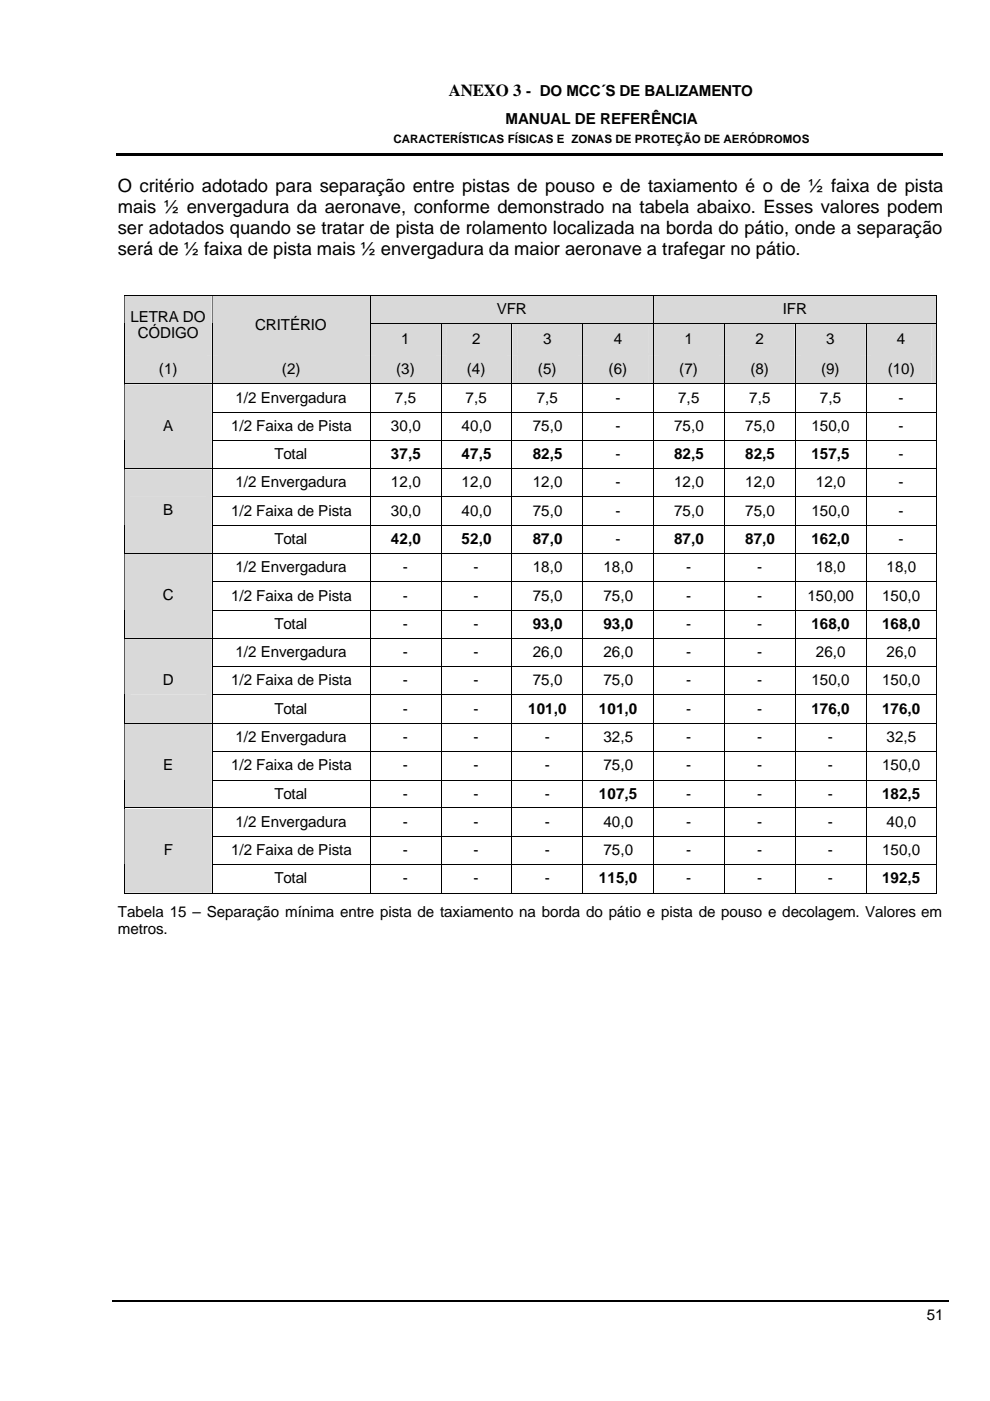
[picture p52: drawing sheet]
<svg xmlns="http://www.w3.org/2000/svg" width="210mm" height="297mm" viewBox="0 0 210 297" stroke-linecap="round" stroke-linejoin="round" font-family="sans-serif">
<defs><g id="words">
<g font-size="3.9">
<text x="25" y="40.7">O critério adotado para separação entre pistas de pouso e de taxiamento é o de ½ faixa de pista</text>
<text x="25" y="45.1">mais ½ envergadura da aeronave, conforme demonstrado na tabela abaixo. Esses valores podem</text>
<text x="25" y="49.6">ser adotados quando se tratar de pista de rolamento localizada na borda do pátio, onde a separação</text>
<text x="25" y="54">será de ½ faixa de pista mais ½ envergadura da maior aeronave a trafegar no pátio.</text>
</g>
<text font-size="3.6" x="95.2" y="20.3">ANEXO 3 - DO MCC´S DE BALIZAMENTO</text>
<g font-size="3.2">
<text x="107.2" y="26.2">MANUAL DE REFERÊNCIA</text>
<text x="27.7" y="68.2">LETRA DO</text>
<text x="29.2" y="71.7">CÓDIGO</text>
<text x="54.1" y="70">CRITÉRIO</text>
<text x="105.3" y="66.7">VFR</text>
<text x="165.9" y="66.7">IFR</text>
<text x="85.1" y="73">1</text>
<text x="100.1" y="73">2</text>
<text x="115.1" y="73">3</text>
<text x="130.1" y="73">4</text>
<text x="145.1" y="73">1</text>
<text x="160.2" y="73">2</text>
<text x="175.2" y="73">3</text>
<text x="190.2" y="73">4</text>
<text x="33.7" y="79.3">(1)</text>
<text x="59.8" y="79.3">(2)</text>
<text x="84" y="79.3">(3)</text>
<text x="99" y="79.3">(4)</text>
<text x="114" y="79.3">(5)</text>
<text x="129" y="79.3">(6)</text>
<text x="144" y="79.3">(7)</text>
<text x="159.1" y="79.3">(8)</text>
<text x="174.1" y="79.3">(9)</text>
<text x="188.2" y="79.3">(10)</text>
<text x="50" y="85.4">1/2 Envergadura</text>
<text x="83.7" y="85.4">7,5</text>
<text x="98.7" y="85.4">7,5</text>
<text x="113.8" y="85.4">7,5</text>
<text x="130.5" y="85.4">-</text>
<text x="143.8" y="85.4">7,5</text>
<text x="158.8" y="85.4">7,5</text>
<text x="173.8" y="85.4">7,5</text>
<text x="190.5" y="85.4">-</text>
<text x="34.6" y="91.3">A</text>
<text x="49" y="91.4">1/2 Faixa de Pista</text>
<text x="82.9" y="91.4">30,0</text>
<text x="97.9" y="91.4">40,0</text>
<text x="112.9" y="91.4">75,0</text>
<text x="130.5" y="91.4">-</text>
<text x="142.9" y="91.4">75,0</text>
<text x="158" y="91.4">75,0</text>
<text x="172" y="91.4">150,0</text>
<text x="190.5" y="91.4">-</text>
<text x="58.2" y="97.4">Total</text>
<text x="82.9" y="97.4">37,5</text>
<text x="97.9" y="97.4">47,5</text>
<text x="112.9" y="97.4">82,5</text>
<text x="130.5" y="97.4">-</text>
<text x="142.9" y="97.4">82,5</text>
<text x="158" y="97.4">82,5</text>
<text x="172" y="97.4">157,5</text>
<text x="190.5" y="97.4">-</text>
<text x="50" y="103.3">1/2 Envergadura</text>
<text x="82.9" y="103.3">12,0</text>
<text x="97.9" y="103.3">12,0</text>
<text x="112.9" y="103.3">12,0</text>
<text x="130.5" y="103.3">-</text>
<text x="142.9" y="103.3">12,0</text>
<text x="158" y="103.3">12,0</text>
<text x="173" y="103.3">12,0</text>
<text x="190.5" y="103.3">-</text>
<text x="34.6" y="109.2">B</text>
<text x="49" y="109.3">1/2 Faixa de Pista</text>
<text x="82.9" y="109.3">30,0</text>
<text x="97.9" y="109.3">40,0</text>
<text x="112.9" y="109.3">75,0</text>
<text x="130.5" y="109.3">-</text>
<text x="142.9" y="109.3">75,0</text>
<text x="158" y="109.3">75,0</text>
<text x="172" y="109.3">150,0</text>
<text x="190.5" y="109.3">-</text>
<text x="58.2" y="115.3">Total</text>
<text x="82.9" y="115.3">42,0</text>
<text x="97.9" y="115.3">52,0</text>
<text x="112.9" y="115.3">87,0</text>
<text x="130.5" y="115.3">-</text>
<text x="142.9" y="115.3">87,0</text>
<text x="158" y="115.3">87,0</text>
<text x="172" y="115.3">162,0</text>
<text x="190.5" y="115.3">-</text>
<text x="50" y="121.4">1/2 Envergadura</text>
<text x="85.4" y="121.4">-</text>
<text x="100.4" y="121.4">-</text>
<text x="112.9" y="121.4">18,0</text>
<text x="127.9" y="121.4">18,0</text>
<text x="145.5" y="121.4">-</text>
<text x="160.5" y="121.4">-</text>
<text x="173" y="121.4">18,0</text>
<text x="188" y="121.4">18,0</text>
<text x="34.5" y="127.3">C</text>
<text x="49" y="127.4">1/2 Faixa de Pista</text>
<text x="85.4" y="127.4">-</text>
<text x="100.4" y="127.4">-</text>
<text x="112.9" y="127.4">75,0</text>
<text x="127.9" y="127.4">75,0</text>
<text x="145.5" y="127.4">-</text>
<text x="160.5" y="127.4">-</text>
<text x="171.2" y="127.4">150,00</text>
<text x="187" y="127.4">150,0</text>
<text x="58.2" y="133.4">Total</text>
<text x="85.4" y="133.4">-</text>
<text x="100.4" y="133.4">-</text>
<text x="112.9" y="133.4">93,0</text>
<text x="127.9" y="133.4">93,0</text>
<text x="145.5" y="133.4">-</text>
<text x="160.5" y="133.4">-</text>
<text x="172" y="133.4">168,0</text>
<text x="187" y="133.4">168,0</text>
<text x="50" y="139.3">1/2 Envergadura</text>
<text x="85.4" y="139.3">-</text>
<text x="100.4" y="139.3">-</text>
<text x="112.9" y="139.3">26,0</text>
<text x="127.9" y="139.3">26,0</text>
<text x="145.5" y="139.3">-</text>
<text x="160.5" y="139.3">-</text>
<text x="173" y="139.3">26,0</text>
<text x="188" y="139.3">26,0</text>
<text x="34.5" y="145.2">D</text>
<text x="49" y="145.3">1/2 Faixa de Pista</text>
<text x="85.4" y="145.3">-</text>
<text x="100.4" y="145.3">-</text>
<text x="112.9" y="145.3">75,0</text>
<text x="127.9" y="145.3">75,0</text>
<text x="145.5" y="145.3">-</text>
<text x="160.5" y="145.3">-</text>
<text x="172" y="145.3">150,0</text>
<text x="187" y="145.3">150,0</text>
<text x="58.2" y="151.3">Total</text>
<text x="85.4" y="151.3">-</text>
<text x="100.4" y="151.3">-</text>
<text x="112" y="151.3">101,0</text>
<text x="127" y="151.3">101,0</text>
<text x="145.5" y="151.3">-</text>
<text x="160.5" y="151.3">-</text>
<text x="172" y="151.3">176,0</text>
<text x="187" y="151.3">176,0</text>
<text x="50" y="157.3">1/2 Envergadura</text>
<text x="85.4" y="157.3">-</text>
<text x="100.4" y="157.3">-</text>
<text x="115.5" y="157.3">-</text>
<text x="127.9" y="157.3">32,5</text>
<text x="145.5" y="157.3">-</text>
<text x="160.5" y="157.3">-</text>
<text x="175.5" y="157.3">-</text>
<text x="188" y="157.3">32,5</text>
<text x="34.6" y="163.3">E</text>
<text x="49" y="163.4">1/2 Faixa de Pista</text>
<text x="85.4" y="163.4">-</text>
<text x="100.4" y="163.4">-</text>
<text x="115.5" y="163.4">-</text>
<text x="127.9" y="163.4">75,0</text>
<text x="145.5" y="163.4">-</text>
<text x="160.5" y="163.4">-</text>
<text x="175.5" y="163.4">-</text>
<text x="187" y="163.4">150,0</text>
<text x="58.2" y="169.4">Total</text>
<text x="85.4" y="169.4">-</text>
<text x="100.4" y="169.4">-</text>
<text x="115.5" y="169.4">-</text>
<text x="127" y="169.4">107,5</text>
<text x="145.5" y="169.4">-</text>
<text x="160.5" y="169.4">-</text>
<text x="175.5" y="169.4">-</text>
<text x="187" y="169.4">182,5</text>
<text x="50" y="175.3">1/2 Envergadura</text>
<text x="85.4" y="175.3">-</text>
<text x="100.4" y="175.3">-</text>
<text x="115.5" y="175.3">-</text>
<text x="127.9" y="175.3">40,0</text>
<text x="145.5" y="175.3">-</text>
<text x="160.5" y="175.3">-</text>
<text x="175.5" y="175.3">-</text>
<text x="188" y="175.3">40,0</text>
<text x="34.7" y="181.2">F</text>
<text x="49" y="181.3">1/2 Faixa de Pista</text>
<text x="85.4" y="181.3">-</text>
<text x="100.4" y="181.3">-</text>
<text x="115.5" y="181.3">-</text>
<text x="127.9" y="181.3">75,0</text>
<text x="145.5" y="181.3">-</text>
<text x="160.5" y="181.3">-</text>
<text x="175.5" y="181.3">-</text>
<text x="187" y="181.3">150,0</text>
<text x="58.2" y="187.3">Total</text>
<text x="85.4" y="187.3">-</text>
<text x="100.4" y="187.3">-</text>
<text x="115.5" y="187.3">-</text>
<text x="127" y="187.3">115,0</text>
<text x="145.5" y="187.3">-</text>
<text x="160.5" y="187.3">-</text>
<text x="175.5" y="187.3">-</text>
<text x="187" y="187.3">192,5</text>
<text x="25" y="194.4">Tabela 15 – Separação mínima entre pista de taxiamento na borda do pátio e pista de pouso e decolagem. Valores em</text>
<text x="25" y="198">metros.</text>
<text x="196.5" y="279.9">51</text>
</g>
<text font-size="2.5" x="83.4" y="30.3">CARACTERÍSTICAS FÍSICAS E ZONAS DE PROTEÇÃO DE AERÓDROMOS</text>
</g></defs>
<path d="M24.7 32.5h30.2v.5h-30.2zM54.7 32.5h.5v.5h-.5zM55.2 32.5h144.8v.5h-144.8zM184.8 275.7h.4v.3h-.4z" fill="#000"/>
<path d="M23.7 275.9h161.1M185.2 275.9h15.9" fill="none" stroke="#000" stroke-width=".34"/>
<g fill="#d9d9d9">
<path d="M78.7 62.8h59.8v5.7h-59.8z"/>
<path d="M79.8 62.8h57.5v5.7h-57.5z"/>
<path d="M138.7 62.8h59.8v5.7h-59.8z"/>
<path d="M139.8 62.8h57.6v5.7h-57.6z"/>
</g>
<path d="M26.2 62.6h.2v.2h-.2zM44.9 62.6h.1v.2h-.1zM78.5 62.6h.2v.2h-.2zM138.5 62.6h.2v.2h-.2zM198.5 62.6h.2v.2h-.2z" fill="#000"/>
<path d="M26.3 62.8v5.7M26.4 62.7h18.5M45 62.8v5.7M45 62.7h33.5M78.6 62.8v5.7M78.7 62.7h59.8M138.6 62.8v5.7M138.7 62.7h59.8M198.6 62.8v5.7" fill="none" stroke="#000" stroke-width=".21"/>
<g fill="#d9d9d9">
<path d="M26.4 62.8h18.5v12.5h-18.5z"/>
<path d="M27.6 64.3h16.2v4.6h-16.2z"/>
<path d="M27.6 68.9h16.2v4.8h-16.2z"/>
<path d="M45 62.8h33.5v12.5h-33.5z"/>
<path d="M46.2 66.1h31.1v5.7h-31.1z"/>
<path d="M78.7 68.7h14.8v6.6h-14.8z"/>
<path d="M79.8 69.1h12.6v5.8h-12.6z"/>
<path d="M93.6 68.7h14.9v6.6h-14.9z"/>
<path d="M94.7 69.1h12.7v5.8h-12.7z"/>
<path d="M108.6 68.7h14.8v6.6h-14.8z"/>
<path d="M109.8 69.1h12.6v5.8h-12.6z"/>
<path d="M123.6 68.7h14.9v6.6h-14.9z"/>
<path d="M124.8 69.1h12.6v5.8h-12.6z"/>
<path d="M138.7 68.7h14.8v6.6h-14.8z"/>
<path d="M139.8 69.1h12.6v5.8h-12.6z"/>
<path d="M153.7 68.7h14.8v6.6h-14.8z"/>
<path d="M154.9 69.1h12.6v5.8h-12.6z"/>
<path d="M168.7 68.7h14.9v6.6h-14.9z"/>
<path d="M169.8 69.1h12.7v5.8h-12.7z"/>
<path d="M183.7 68.7h14.8v6.6h-14.8z"/>
<path d="M184.8 69.1h12.6v5.8h-12.6z"/>
</g>
<path d="M26.2 68.5h.2v.2h-.2zM44.9 68.5h.1v.2h-.1zM78.5 68.5h.2v.2h-.2zM93.5 68.5h.1v.2h-.1zM108.5 68.5h.1v.2h-.1zM123.4 68.5h.2v.2h-.2zM138.5 68.5h.2v.2h-.2zM153.5 68.5h.2v.2h-.2zM168.5 68.5h.2v.2h-.2zM183.6 68.5h.1v.2h-.1zM198.5 68.5h.2v.2h-.2z" fill="#000"/>
<g fill="none" stroke="#000" stroke-width=".21">
<path d="M26.3 68.7v6.6M45 68.7v6.6M78.6 68.7v6.6M78.7 68.6h14.8M93.6 68.7v6.6M93.6 68.6h14.9M108.5 68.7v6.6M108.6 68.6h14.8M123.5 68.7v6.6M123.6 68.6h14.9M138.6 68.7v6.6M138.7 68.6h14.8"/>
<path d="M153.6 68.7v6.6M153.7 68.6h14.8M168.6 68.7v6.6M168.7 68.6h14.9M183.6 68.7v6.6M183.7 68.6h14.8M198.6 68.7v6.6"/>
</g>
<g fill="#d9d9d9">
<path d="M26.4 75.3h18.5v6h-18.5z"/>
<path d="M27.6 75.4h16.2v5.7h-16.2z"/>
<path d="M45 75.3h33.5v6h-33.5z"/>
<path d="M46.2 75.4h31.1v5.7h-31.1z"/>
<path d="M78.7 75.3h14.8v6h-14.8z"/>
<path d="M79.8 75.4h12.6v5.7h-12.6z"/>
<path d="M93.6 75.3h14.9v6h-14.9z"/>
<path d="M94.7 75.4h12.7v5.7h-12.7z"/>
<path d="M108.6 75.3h14.8v6h-14.8z"/>
<path d="M109.8 75.4h12.6v5.7h-12.6z"/>
<path d="M123.6 75.3h14.9v6h-14.9z"/>
<path d="M124.8 75.4h12.6v5.7h-12.6z"/>
<path d="M138.7 75.3h14.8v6h-14.8z"/>
<path d="M139.8 75.4h12.6v5.7h-12.6z"/>
<path d="M153.7 75.3h14.8v6h-14.8z"/>
<path d="M154.9 75.4h12.6v5.7h-12.6z"/>
<path d="M168.7 75.3h14.9v6h-14.9z"/>
<path d="M169.8 75.4h12.7v5.7h-12.7z"/>
<path d="M183.7 75.3h14.8v6h-14.8z"/>
<path d="M184.8 75.4h12.6v5.7h-12.6z"/>
</g>
<g fill="none" stroke="#000" stroke-width=".21">
<path d="M26.3 75.3v6M45 75.3v6M78.6 75.3v6M93.6 75.3v6M108.5 75.3v6M123.5 75.3v6M138.6 75.3v6M153.6 75.3v6M168.6 75.3v6M183.6 75.3v6M198.6 75.3v6M26.3 81.5v5.8"/>
<path d="M26.3 87.5v5.8M26.4 81.4h18.5M45 81.5v5.8M45 87.5v5.8M45 81.4h33.5M45 87.4h33.5M78.6 81.5v5.8M78.6 87.5v5.8M78.7 81.4h14.8M78.7 87.4h14.8M93.6 81.5v5.8M93.6 87.5v5.8"/>
<path d="M93.6 81.4h14.9M93.6 87.4h14.9M108.5 81.5v5.8M108.5 87.5v5.8M108.6 81.4h14.8M108.6 87.4h14.8M123.5 81.5v5.8M123.5 87.5v5.8M123.6 81.4h14.9M123.6 87.4h14.9M138.6 81.5v5.8M138.6 87.5v5.8"/>
<path d="M138.7 81.4h14.8M138.7 87.4h14.8M153.6 81.5v5.8M153.6 87.5v5.8M153.7 81.4h14.8M153.7 87.4h14.8M168.6 81.5v5.8M168.6 87.5v5.8M168.7 81.4h14.9M168.7 87.4h14.9M183.6 81.5v5.8M183.6 87.5v5.8"/>
<path d="M183.7 81.4h14.8M183.7 87.4h14.8M198.6 81.5v5.8M198.6 87.5v5.8"/>
</g>
<g fill="#000">
<path d="M26.2 81.3h.2v.2h-.2zM26.2 87.3h.2v.2h-.2zM44.9 81.3h.1v.2h-.1zM44.9 87.3h.1v.2h-.1zM78.5 81.3h.2v.2h-.2zM78.5 87.3h.2v.2h-.2zM93.5 81.3h.1v.2h-.1zM93.5 87.3h.1v.2h-.1zM108.5 81.3h.1v.2h-.1zM108.5 87.3h.1v.2h-.1zM123.4 81.3h.2v.2h-.2zM123.4 87.3h.2v.2h-.2z"/>
<path d="M138.5 81.3h.2v.2h-.2zM138.5 87.3h.2v.2h-.2zM153.5 81.3h.2v.2h-.2zM153.5 87.3h.2v.2h-.2zM168.5 81.3h.2v.2h-.2zM168.5 87.3h.2v.2h-.2zM183.6 81.3h.1v.2h-.1zM183.6 87.3h.1v.2h-.1zM198.5 81.3h.2v.2h-.2zM198.5 87.3h.2v.2h-.2z"/>
</g>
<g fill="#d9d9d9">
<path d="M26.4 81.5h18.5v17.8h-18.5z"/>
<path d="M27.6 87.4h16.2v5.8h-16.2z"/>
</g>
<g fill="#000">
<path d="M26.2 93.3h.2v.2h-.2zM26.2 99.3h.2v.1h-.2zM44.9 93.3h.1v.2h-.1zM44.9 99.3h.1v.1h-.1zM78.5 93.3h.2v.2h-.2zM78.5 99.3h.2v.1h-.2zM93.5 93.3h.1v.2h-.1zM93.5 99.3h.1v.1h-.1zM108.5 93.3h.1v.2h-.1zM108.5 99.3h.1v.1h-.1zM123.4 93.3h.2v.2h-.2zM123.4 99.3h.2v.1h-.2z"/>
<path d="M138.5 93.3h.2v.2h-.2zM138.5 99.3h.2v.1h-.2zM153.5 93.3h.2v.2h-.2zM153.5 99.3h.2v.1h-.2zM168.5 93.3h.2v.2h-.2zM168.5 99.3h.2v.1h-.2zM183.6 93.3h.1v.2h-.1zM183.6 99.3h.1v.1h-.1zM198.5 93.3h.2v.2h-.2zM198.5 99.3h.2v.1h-.2zM26.2 105.3h.2v.1h-.2zM44.9 105.3h.1v.1h-.1z"/>
<path d="M78.5 105.3h.2v.1h-.2zM93.5 105.3h.1v.1h-.1zM108.5 105.3h.1v.1h-.1zM123.4 105.3h.2v.1h-.2zM138.5 105.3h.2v.1h-.2zM153.5 105.3h.2v.1h-.2zM168.5 105.3h.2v.1h-.2zM183.6 105.3h.1v.1h-.1zM198.5 105.3h.2v.1h-.2z"/>
</g>
<g fill="none" stroke="#000" stroke-width=".21">
<path d="M26.3 93.5v5.8M26.3 99.4v5.9M26.4 99.3h18.5M45 93.5v5.8M45 99.4v5.9M45 93.4h33.5M45 99.3h33.5M78.6 93.5v5.8M78.6 99.4v5.9M78.7 93.4h14.8M78.7 99.3h14.8M93.6 93.5v5.8"/>
<path d="M93.6 99.4v5.9M93.6 93.4h14.9M93.6 99.3h14.9M108.5 93.5v5.8M108.5 99.4v5.9M108.6 93.4h14.8M108.6 99.3h14.8M123.5 93.5v5.8M123.5 99.4v5.9M123.6 93.4h14.9M123.6 99.3h14.9M138.6 93.5v5.8"/>
<path d="M138.6 99.4v5.9M138.7 93.4h14.8M138.7 99.3h14.8M153.6 93.5v5.8M153.6 99.4v5.9M153.7 93.4h14.8M153.7 99.3h14.8M168.6 93.5v5.8M168.6 99.4v5.9M168.7 93.4h14.9M168.7 99.3h14.9M183.6 93.5v5.8"/>
<path d="M183.6 99.4v5.9M183.7 93.4h14.8M183.7 99.3h14.8M198.6 93.5v5.8M198.6 99.4v5.9M26.3 105.4v5.9M45 105.4v5.9M45 105.4h33.5M78.6 105.4v5.9M78.7 105.4h14.8M93.6 105.4v5.9M93.6 105.4h14.9"/>
<path d="M108.5 105.4v5.9M108.6 105.4h14.8M123.5 105.4v5.9M123.6 105.4h14.9M138.6 105.4v5.9M138.7 105.4h14.8M153.6 105.4v5.9M153.7 105.4h14.8M168.6 105.4v5.9M168.7 105.4h14.9M183.6 105.4v5.9M183.7 105.4h14.8"/>
<path d="M198.6 105.4v5.9"/>
</g>
<g fill="#d9d9d9">
<path d="M26.4 99.5h18.5v17.8h-18.5z"/>
<path d="M27.6 105.4h16.2v5.8h-16.2z"/>
</g>
<g fill="#000">
<path d="M26.2 111.3h.2v.1h-.2zM26.2 117.3h.2v.2h-.2zM44.9 111.3h.1v.1h-.1zM44.9 117.3h.1v.2h-.1zM78.5 111.3h.2v.1h-.2zM78.5 117.3h.2v.2h-.2zM93.5 111.3h.1v.1h-.1zM93.5 117.3h.1v.2h-.1zM108.5 111.3h.1v.1h-.1zM108.5 117.3h.1v.2h-.1zM123.4 111.3h.2v.1h-.2zM123.4 117.3h.2v.2h-.2z"/>
<path d="M138.5 111.3h.2v.1h-.2zM138.5 117.3h.2v.2h-.2zM153.5 111.3h.2v.1h-.2zM153.5 117.3h.2v.2h-.2zM168.5 111.3h.2v.1h-.2zM168.5 117.3h.2v.2h-.2zM183.6 111.3h.1v.1h-.1zM183.6 117.3h.1v.2h-.1zM198.5 111.3h.2v.1h-.2zM198.5 117.3h.2v.2h-.2zM26.2 123.3h.2v.2h-.2zM44.9 123.3h.1v.2h-.1z"/>
<path d="M78.5 123.3h.2v.2h-.2zM93.5 123.3h.1v.2h-.1zM108.5 123.3h.1v.2h-.1zM123.4 123.3h.2v.2h-.2zM138.5 123.3h.2v.2h-.2zM153.5 123.3h.2v.2h-.2zM168.5 123.3h.2v.2h-.2zM183.6 123.3h.1v.2h-.1zM198.5 123.3h.2v.2h-.2z"/>
</g>
<g fill="none" stroke="#000" stroke-width=".21">
<path d="M26.3 111.4v5.9M26.3 117.5v5.8M26.4 117.4h18.5M45 111.4v5.9M45 117.5v5.8M45 111.4h33.5M45 117.4h33.5M78.6 111.4v5.9M78.6 117.5v5.8M78.7 111.4h14.8M78.7 117.4h14.8M93.6 111.4v5.9"/>
<path d="M93.6 117.5v5.8M93.6 111.4h14.9M93.6 117.4h14.9M108.5 111.4v5.9M108.5 117.5v5.8M108.6 111.4h14.8M108.6 117.4h14.8M123.5 111.4v5.9M123.5 117.5v5.8M123.6 111.4h14.9M123.6 117.4h14.9M138.6 111.4v5.9"/>
<path d="M138.6 117.5v5.8M138.7 111.4h14.8M138.7 117.4h14.8M153.6 111.4v5.9M153.6 117.5v5.8M153.7 111.4h14.8M153.7 117.4h14.8M168.6 111.4v5.9M168.6 117.5v5.8M168.7 111.4h14.9M168.7 117.4h14.9M183.6 111.4v5.9"/>
<path d="M183.6 117.5v5.8M183.7 111.4h14.8M183.7 117.4h14.8M198.6 111.4v5.9M198.6 117.5v5.8M26.3 123.5v5.8M45 123.5v5.8M45 123.4h33.5M78.6 123.5v5.8M78.7 123.4h14.8M93.6 123.5v5.8M93.6 123.4h14.9"/>
<path d="M108.5 123.5v5.8M108.6 123.4h14.8M123.5 123.5v5.8M123.6 123.4h14.9M138.6 123.5v5.8M138.7 123.4h14.8M153.6 123.5v5.8M153.7 123.4h14.8M168.6 123.5v5.8M168.7 123.4h14.9M183.6 123.5v5.8M183.7 123.4h14.8"/>
<path d="M198.6 123.5v5.8"/>
</g>
<g fill="#d9d9d9">
<path d="M26.4 117.5h18.5v17.7h-18.5z"/>
<path d="M27.6 123.4h16.2v5.7h-16.2z"/>
</g>
<g fill="#000">
<path d="M26.2 129.3h.2v.2h-.2zM26.2 135.2h.2v.2h-.2zM44.9 129.3h.1v.2h-.1zM44.9 135.2h.1v.2h-.1zM78.5 129.3h.2v.2h-.2zM78.5 135.2h.2v.2h-.2zM93.5 129.3h.1v.2h-.1zM93.5 135.2h.1v.2h-.1zM108.5 129.3h.1v.2h-.1zM108.5 135.2h.1v.2h-.1zM123.4 129.3h.2v.2h-.2zM123.4 135.2h.2v.2h-.2z"/>
<path d="M138.5 129.3h.2v.2h-.2zM138.5 135.2h.2v.2h-.2zM153.5 129.3h.2v.2h-.2zM153.5 135.2h.2v.2h-.2zM168.5 129.3h.2v.2h-.2zM168.5 135.2h.2v.2h-.2zM183.6 129.3h.1v.2h-.1zM183.6 135.2h.1v.2h-.1zM198.5 129.3h.2v.2h-.2zM198.5 135.2h.2v.2h-.2zM26.2 141.3h.2v.1h-.2zM44.9 141.3h.1v.1h-.1z"/>
<path d="M78.5 141.3h.2v.1h-.2zM93.5 141.3h.1v.1h-.1zM108.5 141.3h.1v.1h-.1zM123.4 141.3h.2v.1h-.2zM138.5 141.3h.2v.1h-.2zM153.5 141.3h.2v.1h-.2zM168.5 141.3h.2v.1h-.2zM183.6 141.3h.1v.1h-.1zM198.5 141.3h.2v.1h-.2z"/>
</g>
<g fill="none" stroke="#000" stroke-width=".21">
<path d="M26.3 129.5v5.7M26.3 135.4v5.9M26.4 135.3h18.5M45 129.5v5.7M45 135.4v5.9M45 129.4h33.5M45 135.3h33.5M78.6 129.5v5.7M78.6 135.4v5.9M78.7 129.4h14.8M78.7 135.3h14.8M93.6 129.5v5.7"/>
<path d="M93.6 135.4v5.9M93.6 129.4h14.9M93.6 135.3h14.9M108.5 129.5v5.7M108.5 135.4v5.9M108.6 129.4h14.8M108.6 135.3h14.8M123.5 129.5v5.7M123.5 135.4v5.9M123.6 129.4h14.9M123.6 135.3h14.9M138.6 129.5v5.7"/>
<path d="M138.6 135.4v5.9M138.7 129.4h14.8M138.7 135.3h14.8M153.6 129.5v5.7M153.6 135.4v5.9M153.7 129.4h14.8M153.7 135.3h14.8M168.6 129.5v5.7M168.6 135.4v5.9M168.7 129.4h14.9M168.7 135.3h14.9M183.6 129.5v5.7"/>
<path d="M183.6 135.4v5.9M183.7 129.4h14.8M183.7 135.3h14.8M198.6 129.5v5.7M198.6 135.4v5.9M26.3 141.4v5.9M45 141.4v5.9M45 141.3h33.5M78.6 141.4v5.9M78.7 141.3h14.8M93.6 141.4v5.9M93.6 141.3h14.9"/>
<path d="M108.5 141.4v5.9M108.6 141.3h14.8M123.5 141.4v5.9M123.6 141.3h14.9M138.6 141.4v5.9M138.7 141.3h14.8M153.6 141.4v5.9M153.7 141.3h14.8M168.6 141.4v5.9M168.7 141.3h14.9M183.6 141.4v5.9M183.7 141.3h14.8"/>
<path d="M198.6 141.4v5.9"/>
</g>
<g fill="#d9d9d9">
<path d="M26.4 135.5h18.5v17.8h-18.5z"/>
<path d="M27.6 141.3h16.2v5.9h-16.2z"/>
</g>
<g fill="#000">
<path d="M26.2 147.3h.2v.1h-.2zM26.2 153.3h.2v.1h-.2zM26.2 159.3h.2v.2h-.2zM44.9 147.3h.1v.1h-.1zM44.9 153.3h.1v.1h-.1zM44.9 159.3h.1v.2h-.1zM78.5 147.3h.2v.1h-.2zM78.5 153.3h.2v.1h-.2zM78.5 159.3h.2v.2h-.2zM93.5 147.3h.1v.1h-.1zM93.5 153.3h.1v.1h-.1zM93.5 159.3h.1v.2h-.1z"/>
<path d="M108.5 147.3h.1v.1h-.1zM108.5 153.3h.1v.1h-.1zM108.5 159.3h.1v.2h-.1zM123.4 147.3h.2v.1h-.2zM123.4 153.3h.2v.1h-.2zM123.4 159.3h.2v.2h-.2zM138.5 147.3h.2v.1h-.2zM138.5 153.3h.2v.1h-.2zM138.5 159.3h.2v.2h-.2zM153.5 147.3h.2v.1h-.2zM153.5 153.3h.2v.1h-.2zM153.5 159.3h.2v.2h-.2z"/>
<path d="M168.5 147.3h.2v.1h-.2zM168.5 153.3h.2v.1h-.2zM168.5 159.3h.2v.2h-.2zM183.6 147.3h.1v.1h-.1zM183.6 153.3h.1v.1h-.1zM183.6 159.3h.1v.2h-.1zM198.5 147.3h.2v.1h-.2zM198.5 153.3h.2v.1h-.2zM198.5 159.3h.2v.2h-.2z"/>
</g>
<g fill="none" stroke="#000" stroke-width=".21">
<path d="M26.3 147.4v5.9M26.3 153.4v5.9M26.3 159.5v5.8M26.4 153.4h18.5M45 147.4v5.9M45 153.4v5.9M45 159.5v5.8M45 147.3h33.5M45 153.4h33.5M45 159.4h33.5M78.6 147.4v5.9M78.6 153.4v5.9"/>
<path d="M78.6 159.5v5.8M78.7 147.3h14.8M78.7 153.4h14.8M78.7 159.4h14.8M93.6 147.4v5.9M93.6 153.4v5.9M93.6 159.5v5.8M93.6 147.3h14.9M93.6 153.4h14.9M93.6 159.4h14.9M108.5 147.4v5.9M108.5 153.4v5.9"/>
<path d="M108.5 159.5v5.8M108.6 147.3h14.8M108.6 153.4h14.8M108.6 159.4h14.8M123.5 147.4v5.9M123.5 153.4v5.9M123.5 159.5v5.8M123.6 147.3h14.9M123.6 153.4h14.9M123.6 159.4h14.9M138.6 147.4v5.9M138.6 153.4v5.9"/>
<path d="M138.6 159.5v5.8M138.7 147.3h14.8M138.7 153.4h14.8M138.7 159.4h14.8M153.6 147.4v5.9M153.6 153.4v5.9M153.6 159.5v5.8M153.7 147.3h14.8M153.7 153.4h14.8M153.7 159.4h14.8M168.6 147.4v5.9M168.6 153.4v5.9"/>
<path d="M168.6 159.5v5.8M168.7 147.3h14.9M168.7 153.4h14.9M168.7 159.4h14.9M183.6 147.4v5.9M183.6 153.4v5.9M183.6 159.5v5.8M183.7 147.3h14.8M183.7 153.4h14.8M183.7 159.4h14.8M198.6 147.4v5.9M198.6 153.4v5.9"/>
<path d="M198.6 159.5v5.8"/>
</g>
<g fill="#d9d9d9">
<path d="M26.4 153.4h18.5v17.8h-18.5z"/>
<path d="M27.6 159.4h16.2v5.7h-16.2z"/>
</g>
<g fill="#000">
<path d="M26.2 165.3h.2v.2h-.2zM26.2 171.2h.2v.2h-.2zM26.2 177.2h.2v.2h-.2zM44.9 165.3h.1v.2h-.1zM44.9 171.2h.1v.2h-.1zM44.9 177.2h.1v.2h-.1zM78.5 165.3h.2v.2h-.2zM78.5 171.2h.2v.2h-.2zM78.5 177.2h.2v.2h-.2zM93.5 165.3h.1v.2h-.1zM93.5 171.2h.1v.2h-.1zM93.5 177.2h.1v.2h-.1z"/>
<path d="M108.5 165.3h.1v.2h-.1zM108.5 171.2h.1v.2h-.1zM108.5 177.2h.1v.2h-.1zM123.4 165.3h.2v.2h-.2zM123.4 171.2h.2v.2h-.2zM123.4 177.2h.2v.2h-.2zM138.5 165.3h.2v.2h-.2zM138.5 171.2h.2v.2h-.2zM138.5 177.2h.2v.2h-.2zM153.5 165.3h.2v.2h-.2zM153.5 171.2h.2v.2h-.2zM153.5 177.2h.2v.2h-.2z"/>
<path d="M168.5 165.3h.2v.2h-.2zM168.5 171.2h.2v.2h-.2zM168.5 177.2h.2v.2h-.2zM183.6 165.3h.1v.2h-.1zM183.6 171.2h.1v.2h-.1zM183.6 177.2h.1v.2h-.1zM198.5 165.3h.2v.2h-.2zM198.5 171.2h.2v.2h-.2zM198.5 177.2h.2v.2h-.2z"/>
</g>
<g fill="none" stroke="#000" stroke-width=".21">
<path d="M26.3 165.5v5.7M26.3 171.4v5.8M26.3 177.4v5.8M26.4 171.3h18.5M45 165.5v5.7M45 171.4v5.8M45 177.4v5.8M45 165.4h33.5M45 171.3h33.5M45 177.3h33.5M78.6 165.5v5.7M78.6 171.4v5.8"/>
<path d="M78.6 177.4v5.8M78.7 165.4h14.8M78.7 171.3h14.8M78.7 177.3h14.8M93.6 165.5v5.7M93.6 171.4v5.8M93.6 177.4v5.8M93.6 165.4h14.9M93.6 171.3h14.9M93.6 177.3h14.9M108.5 165.5v5.7M108.5 171.4v5.8"/>
<path d="M108.5 177.4v5.8M108.6 165.4h14.8M108.6 171.3h14.8M108.6 177.3h14.8M123.5 165.5v5.7M123.5 171.4v5.8M123.5 177.4v5.8M123.6 165.4h14.9M123.6 171.3h14.9M123.6 177.3h14.9M138.6 165.5v5.7M138.6 171.4v5.8"/>
<path d="M138.6 177.4v5.8M138.7 165.4h14.8M138.7 171.3h14.8M138.7 177.3h14.8M153.6 165.5v5.7M153.6 171.4v5.8M153.6 177.4v5.8M153.7 165.4h14.8M153.7 171.3h14.8M153.7 177.3h14.8M168.6 165.5v5.7M168.6 171.4v5.8"/>
<path d="M168.6 177.4v5.8M168.7 165.4h14.9M168.7 171.3h14.9M168.7 177.3h14.9M183.6 165.5v5.7M183.6 171.4v5.8M183.6 177.4v5.8M183.7 165.4h14.8M183.7 171.3h14.8M183.7 177.3h14.8M198.6 165.5v5.7M198.6 171.4v5.8"/>
<path d="M198.6 177.4v5.8"/>
</g>
<g fill="#d9d9d9">
<path d="M26.4 171.5h18.5v17.8h-18.5z"/>
<path d="M27.6 177.3h16.2v5.9h-16.2z"/>
</g>
<g fill="#000">
<path d="M26.2 183.2h.2v.2h-.2zM26.2 189.3h.2v.1h-.2zM44.9 183.2h.1v.2h-.1zM44.9 189.3h.1v.1h-.1zM78.5 183.2h.2v.2h-.2zM78.5 189.3h.2v.1h-.2zM93.5 183.2h.1v.2h-.1zM93.5 189.3h.1v.1h-.1zM108.5 183.2h.1v.2h-.1zM108.5 189.3h.1v.1h-.1zM123.4 183.2h.2v.2h-.2zM123.4 189.3h.2v.1h-.2z"/>
<path d="M138.5 183.2h.2v.2h-.2zM138.5 189.3h.2v.1h-.2zM153.5 183.2h.2v.2h-.2zM153.5 189.3h.2v.1h-.2zM168.5 183.2h.2v.2h-.2zM168.5 189.3h.2v.1h-.2zM183.6 183.2h.1v.2h-.1zM183.6 189.3h.1v.1h-.1zM198.5 183.2h.2v.2h-.2zM198.5 189.3h.2v.1h-.2z"/>
</g>
<g fill="none" stroke="#000" stroke-width=".21">
<path d="M26.3 183.4v5.9M26.4 189.3h18.5M45 183.4v5.9M45 183.3h33.5M45 189.3h33.5M78.6 183.4v5.9M78.7 183.3h14.8M78.7 189.3h14.8M93.6 183.4v5.9M93.6 183.3h14.9M93.6 189.3h14.9M108.5 183.4v5.9"/>
<path d="M108.6 183.3h14.8M108.6 189.3h14.8M123.5 183.4v5.9M123.6 183.3h14.9M123.6 189.3h14.9M138.6 183.4v5.9M138.7 183.3h14.8M138.7 189.3h14.8M153.6 183.4v5.9M153.7 183.3h14.8M153.7 189.3h14.8M168.6 183.4v5.9"/>
<path d="M168.7 183.3h14.9M168.7 189.3h14.9M183.6 183.4v5.9M183.7 183.3h14.8M183.7 189.3h14.8M198.6 183.4v5.9"/>
</g>
<use href="#words"/>
</svg>
